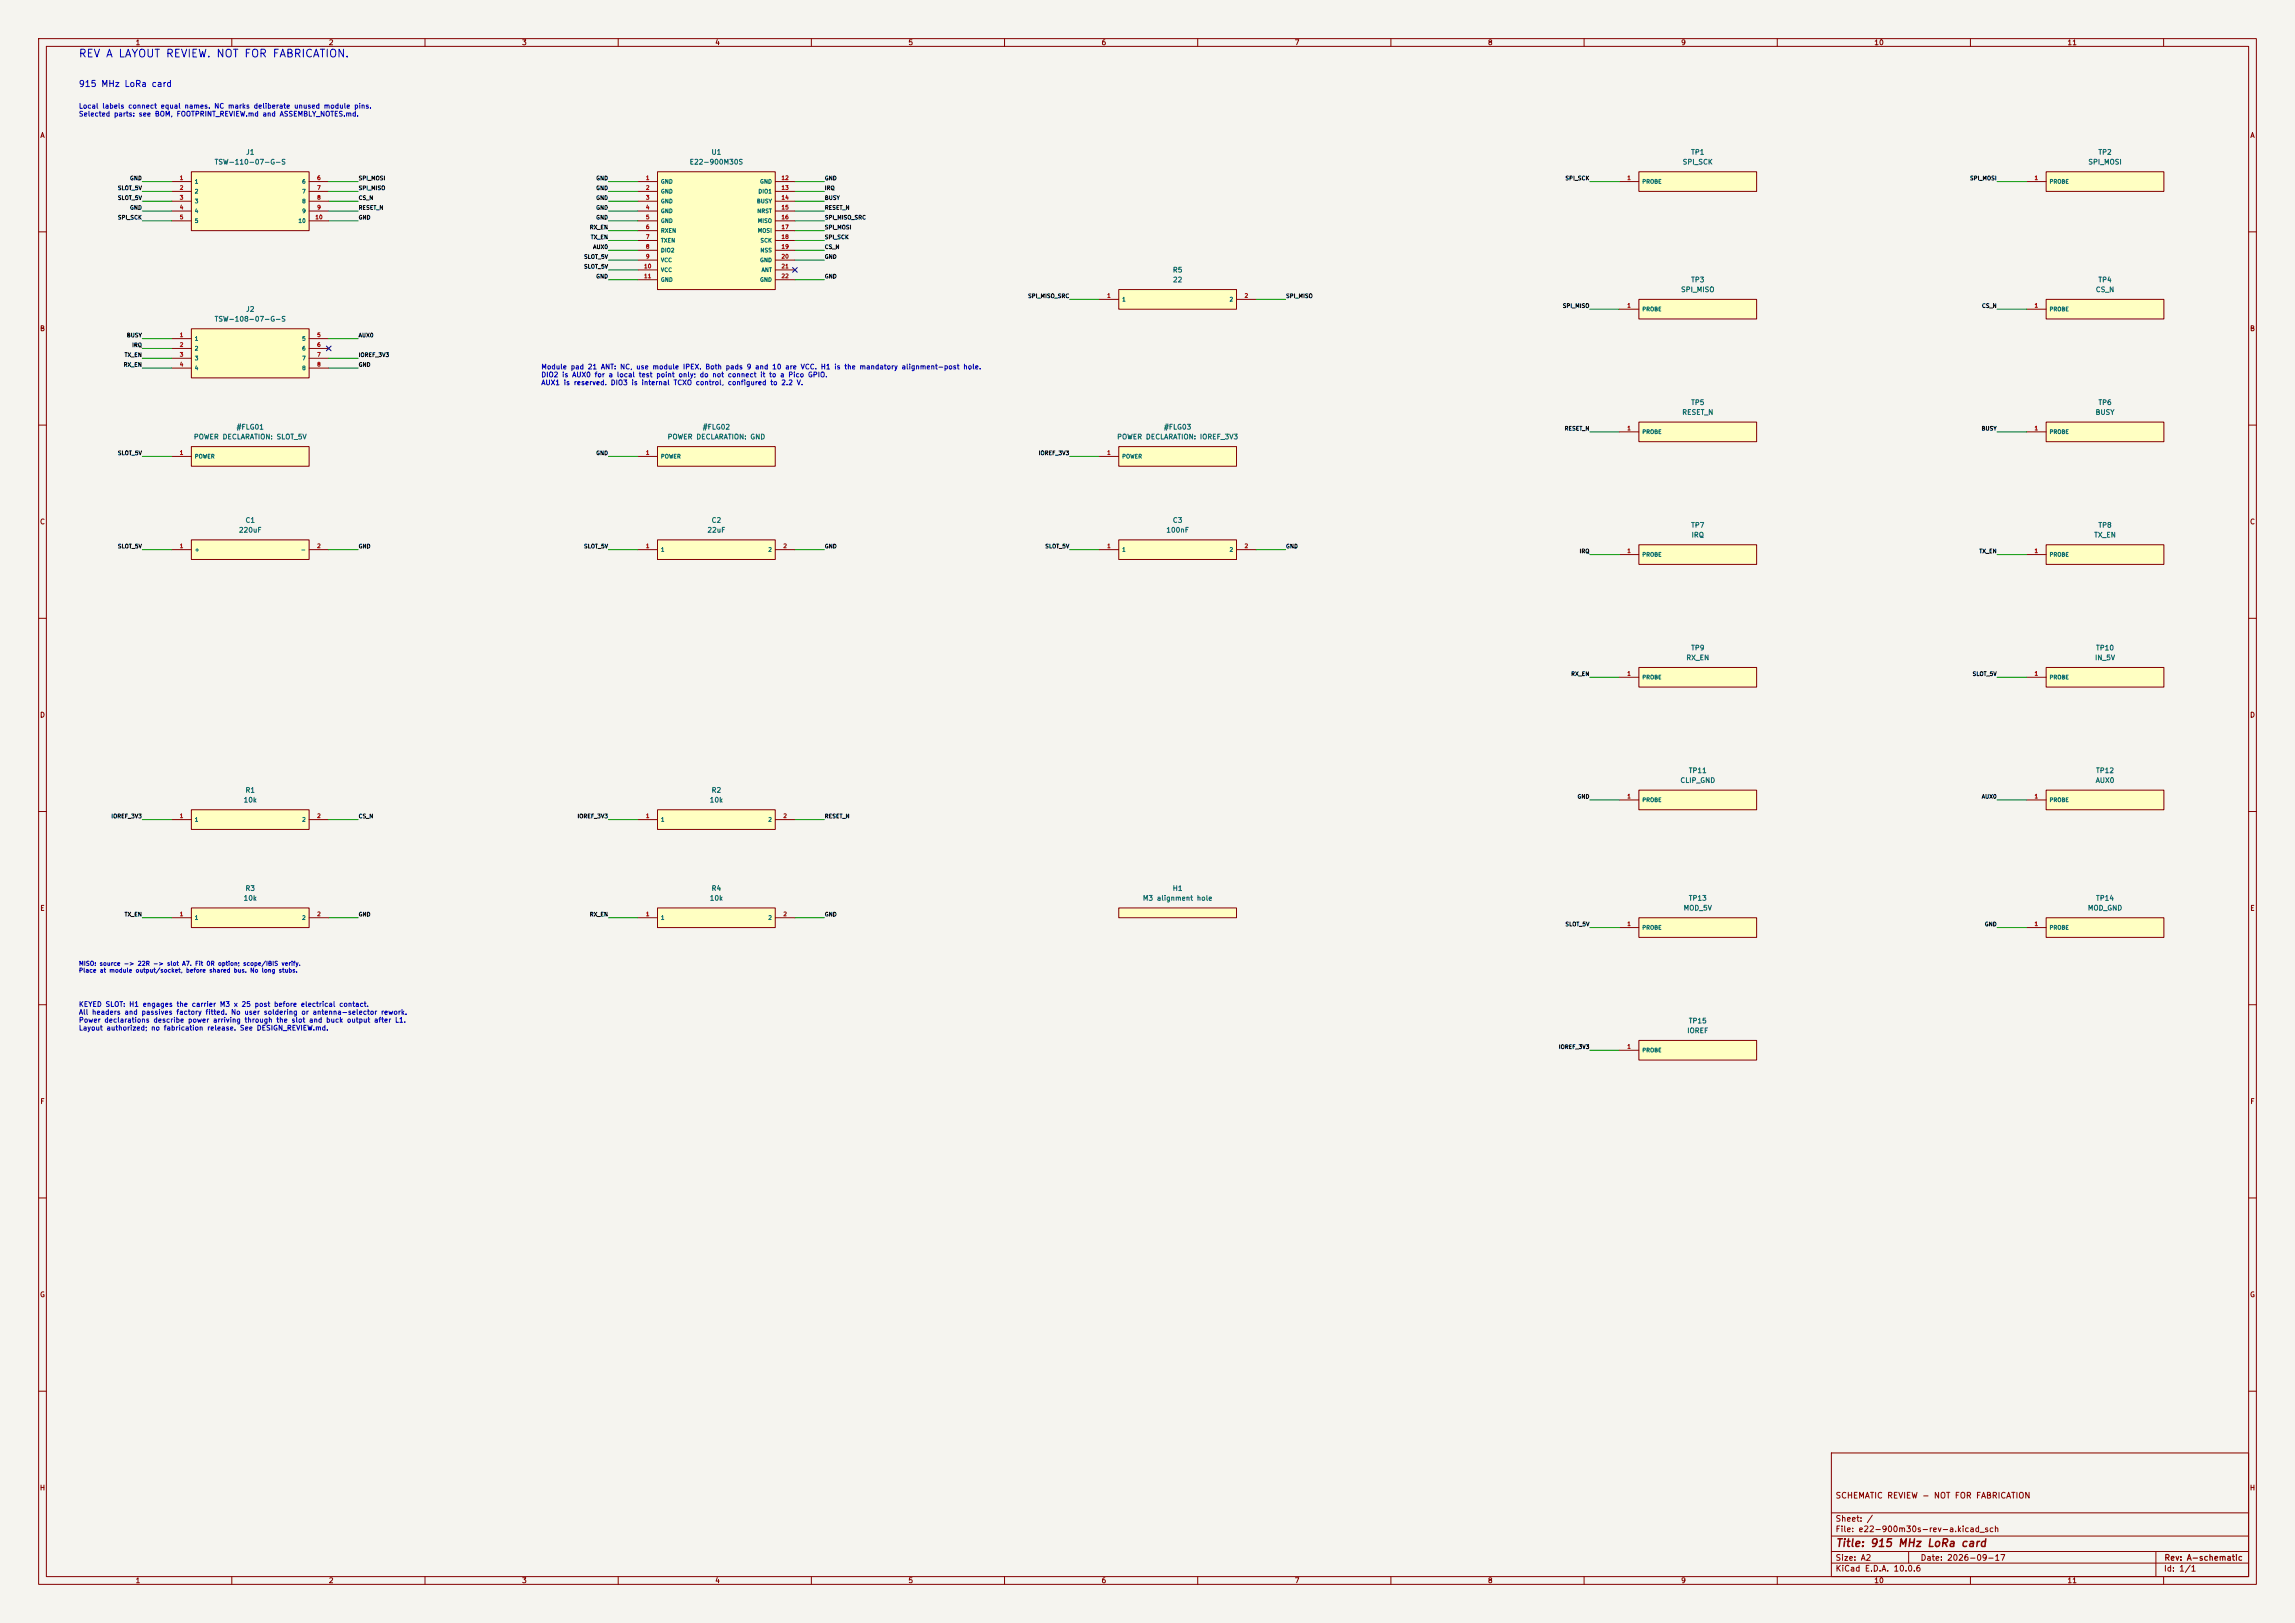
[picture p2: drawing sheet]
<svg xmlns="http://www.w3.org/2000/svg" width="594mm" height="420mm" viewBox="0 0 594 420" stroke-linecap="round" stroke-linejoin="round" font-family="sans-serif">
<defs><g id="words">
<text font-size="2" fill="#0000c2" x="20.2" y="15.3">REV A LAYOUT REVIEW. NOT FOR FABRICATION.</text>
<text font-size="2" fill="#840000" x="475" y="400.8">Title: 915 MHz LoRa card</text>
<text font-size="1.6" fill="#0000c2" x="20.3" y="22.9">915 MHz LoRa card</text>
<g font-size="1.5" fill="#840000">
<text x="475" y="388.1">SCHEMATIC REVIEW - NOT FOR FABRICATION</text>
<text x="475" y="394.1">Sheet: /</text>
<text x="475" y="396.8">File: e22-900m30s-rev-a.kicad_sch</text>
<text x="475" y="407">KiCad E.D.A. 10.0.6</text>
<text x="475" y="404.2">Size: A2</text>
<text x="497" y="404.2">Date: 2026-09-17</text>
<text x="560" y="407">Id: 1/1</text>
<text x="560.1" y="404.2">Rev: A-schematic</text>
</g>
<g font-size="1.3" fill="#840000">
<text x="35" y="12">1</text>
<text x="85" y="12">2</text>
<text x="135" y="12">3</text>
<text x="185" y="12">4</text>
<text x="235" y="12">5</text>
<text x="285" y="12">6</text>
<text x="335" y="12">7</text>
<text x="385" y="12">8</text>
<text x="435" y="12">9</text>
<text x="485" y="12">10</text>
<text x="535" y="12">11</text>
<text x="10.3" y="36">A</text>
<text x="582.3" y="36">A</text>
<text x="10.2" y="86">B</text>
<text x="582.2" y="86">B</text>
<text x="10.2" y="136">C</text>
<text x="582.2" y="136">C</text>
<text x="10.2" y="186">D</text>
<text x="582.2" y="186">D</text>
<text x="10.3" y="236">E</text>
<text x="582.3" y="236">E</text>
<text x="10.3" y="286">F</text>
<text x="582.3" y="286">F</text>
<text x="10.2" y="336">G</text>
<text x="582.2" y="336">G</text>
<text x="10.2" y="386">H</text>
<text x="582.2" y="386">H</text>
<text x="35" y="410">1</text>
<text x="85" y="410">2</text>
<text x="135" y="410">3</text>
<text x="185" y="410">4</text>
<text x="235" y="410">5</text>
<text x="285" y="410">6</text>
<text x="335" y="410">7</text>
<text x="385" y="410">8</text>
<text x="435" y="410">9</text>
<text x="485" y="410">10</text>
<text x="535" y="410">11</text>
</g>
<g font-size="1.3" fill="#0000c2">
<text x="20.3" y="28.4">Local labels connect equal names. NC marks deliberate unused module pins.</text>
<text x="20.3" y="30.5">Selected parts: see BOM, FOOTPRINT_REVIEW.md and ASSEMBLY_NOTES.md.</text>
<text x="140" y="95.9">Module pad 21 ANT: NC, use module IPEX. Both pads 9 and 10 are VCC. H1 is the mandatory alignment-post hole.</text>
<text x="140" y="97.9">DIO2 is AUX0 for a local test point only; do not connect it to a Pico GPIO.</text>
<text x="140" y="100">AUX1 is reserved. DIO3 is internal TCXO control, configured to 2.2 V.</text>
<text x="20.3" y="260.8">KEYED SLOT: H1 engages the carrier M3 x 25 post before electrical contact.</text>
<text x="20.3" y="262.9">All headers and passives factory fitted. No user soldering or antenna-selector rework.</text>
<text x="20.3" y="264.9">Power declarations describe power arriving through the slot and buck output after L1.</text>
<text x="20.3" y="267">Layout authorized; no fabrication release. See DESIGN_REVIEW.md.</text>
</g>
<g font-size="1.3" fill="#006464">
<text x="63.6" y="40.3">J1</text>
<text x="184" y="40.3">U1</text>
<text x="437.6" y="40.3">TP1</text>
<text x="543" y="40.3">TP2</text>
<text x="55.4" y="42.9">TSW-110-07-G-S</text>
<text x="178.4" y="42.9">E22-900M30S</text>
<text x="435.4" y="42.9">SPI_SCK</text>
<text x="540.4" y="42.9">SPI_MOSI</text>
<text x="303.4" y="70.8">R5</text>
<text x="303.5" y="73.4">22</text>
<text x="435" y="75.9">SPI_MISO</text>
<text x="437.6" y="73.4">TP3</text>
<text x="542.3" y="75.9">CS_N</text>
<text x="543" y="73.4">TP4</text>
<text x="55.4" y="83.5">TSW-108-07-G-S</text>
<text x="63.6" y="81">J2</text>
<text x="435.3" y="107.6">RESET_N</text>
<text x="437.6" y="105.1">TP5</text>
<text x="542.3" y="107.6">BUSY</text>
<text x="543" y="105.1">TP6</text>
<text x="50" y="114">POWER DECLARATION: SLOT_5V</text>
<text x="61.1" y="111.5">#FLG01</text>
<text x="172.7" y="114">POWER DECLARATION: GND</text>
<text x="181.8" y="111.5">#FLG02</text>
<text x="289" y="114">POWER DECLARATION: IOREF_3V3</text>
<text x="301.1" y="111.5">#FLG03</text>
<text x="63.4" y="135.6">C1</text>
<text x="184.1" y="135.6">C2</text>
<text x="303.4" y="135.6">C3</text>
<text x="437.6" y="136.9">TP7</text>
<text x="543" y="136.9">TP8</text>
<text x="61.7" y="138.1">220uF</text>
<text x="183" y="138.1">22uF</text>
<text x="301.7" y="138.1">100nF</text>
<text x="437.7" y="139.4">IRQ</text>
<text x="541.9" y="139.4">TX_EN</text>
<text x="436.3" y="171.1">RX_EN</text>
<text x="437.6" y="168.6">TP9</text>
<text x="542.1" y="171.1">IN_5V</text>
<text x="542.4" y="168.6">TP10</text>
<text x="434.8" y="202.9">CLIP_GND</text>
<text x="437" y="200.4">TP11</text>
<text x="542.3" y="202.9">AUX0</text>
<text x="542.4" y="200.4">TP12</text>
<text x="62.9" y="208">10k</text>
<text x="63.4" y="205.4">R1</text>
<text x="183.6" y="208">10k</text>
<text x="184.1" y="205.4">R2</text>
<text x="62.9" y="233.4">10k</text>
<text x="63.4" y="230.8">R3</text>
<text x="183.6" y="233.4">10k</text>
<text x="184.1" y="230.8">R4</text>
<text x="295.7" y="233.4">M3 alignment hole</text>
<text x="303.4" y="230.8">H1</text>
<text x="437" y="233.4">TP13</text>
<text x="542.4" y="233.4">TP14</text>
<text x="435.6" y="235.9">MOD_5V</text>
<text x="540.3" y="235.9">MOD_GND</text>
<text x="436.6" y="267.7">IOREF</text>
<text x="437" y="265.1">TP15</text>
</g>
<g font-size="1.1" fill="#0000c2">
<text x="20.3" y="250.2">MISO: source -&gt; 22R -&gt; slot A7. Fit 0R option; scope/IBIS verify.</text>
<text x="20.3" y="251.9">Place at module output/socket, before shared bus. No long stubs.</text>
</g>
<g font-size="1" fill="#0f0f0f">
<text x="33.5" y="46.9">GND</text>
<text x="92.7" y="46.9">SPI_MOSI</text>
<text x="154.2" y="46.9">GND</text>
<text x="213.4" y="46.9">GND</text>
<text x="405" y="46.9">SPI_SCK</text>
<text x="509.8" y="46.9">SPI_MOSI</text>
<text x="30.4" y="49.4">SLOT_5V</text>
<text x="30.4" y="52">SLOT_5V</text>
<text x="92.7" y="49.4">SPI_MISO</text>
<text x="92.7" y="52">CS_N</text>
<text x="154.2" y="49.4">GND</text>
<text x="154.2" y="52">GND</text>
<text x="213.4" y="52">BUSY</text>
<text x="213.4" y="49.4">IRQ</text>
<text x="30.4" y="57">SPI_SCK</text>
<text x="33.5" y="54.5">GND</text>
<text x="92.7" y="54.5">RESET_N</text>
<text x="92.7" y="57">GND</text>
<text x="152.5" y="59.6">RX_EN</text>
<text x="154.2" y="57">GND</text>
<text x="154.2" y="54.5">GND</text>
<text x="213.4" y="59.6">SPI_MOSI</text>
<text x="213.4" y="57">SPI_MISO_SRC</text>
<text x="213.4" y="54.5">RESET_N</text>
<text x="152.8" y="62.1">TX_EN</text>
<text x="153.4" y="64.7">AUX0</text>
<text x="213.4" y="64.7">CS_N</text>
<text x="213.4" y="62.1">SPI_SCK</text>
<text x="151" y="67.2">SLOT_5V</text>
<text x="151" y="69.7">SLOT_5V</text>
<text x="213.4" y="67.2">GND</text>
<text x="154.2" y="72.3">GND</text>
<text x="213.4" y="72.3">GND</text>
<text x="266" y="77.4">SPI_MISO_SRC</text>
<text x="332.7" y="77.4">SPI_MISO</text>
<text x="404.4" y="79.9">SPI_MISO</text>
<text x="512.9" y="79.9">CS_N</text>
<text x="32.7" y="87.5">BUSY</text>
<text x="92.7" y="87.5">AUX0</text>
<text x="31.9" y="95.1">RX_EN</text>
<text x="32.1" y="92.6">TX_EN</text>
<text x="34.1" y="90.1">IRQ</text>
<text x="92.7" y="92.6">IOREF_3V3</text>
<text x="92.7" y="95.1">GND</text>
<text x="404.8" y="111.7">RESET_N</text>
<text x="512.8" y="111.7">BUSY</text>
<text x="30.4" y="118">SLOT_5V</text>
<text x="154.2" y="118">GND</text>
<text x="268.7" y="118">IOREF_3V3</text>
<text x="30.4" y="142.1">SLOT_5V</text>
<text x="92.7" y="142.1">GND</text>
<text x="151" y="142.1">SLOT_5V</text>
<text x="213.4" y="142.1">GND</text>
<text x="270.4" y="142.1">SLOT_5V</text>
<text x="332.7" y="142.1">GND</text>
<text x="408.7" y="143.4">IRQ</text>
<text x="512.2" y="143.4">TX_EN</text>
<text x="406.5" y="175.2">RX_EN</text>
<text x="510.4" y="175.2">SLOT_5V</text>
<text x="408.2" y="206.9">GND</text>
<text x="512.8" y="206.9">AUX0</text>
<text x="28.7" y="212">IOREF_3V3</text>
<text x="92.7" y="212">CS_N</text>
<text x="149.3" y="212">IOREF_3V3</text>
<text x="213.4" y="212">RESET_N</text>
<text x="32.1" y="237.4">TX_EN</text>
<text x="92.7" y="237.4">GND</text>
<text x="152.5" y="237.4">RX_EN</text>
<text x="213.4" y="237.4">GND</text>
<text x="405" y="239.9">SLOT_5V</text>
<text x="513.6" y="239.9">GND</text>
<text x="403.3" y="271.7">IOREF_3V3</text>
</g>
<g font-size="1" fill="#a90000">
<text x="46.4" y="46.8">1</text>
<text x="82" y="46.8">6</text>
<text x="167.1" y="46.8">1</text>
<text x="202.1" y="46.8">12</text>
<text x="421.1" y="46.8">1</text>
<text x="526.5" y="46.8">1</text>
<text x="46.4" y="49.3">2</text>
<text x="46.4" y="51.9">3</text>
<text x="82" y="49.3">7</text>
<text x="82" y="51.9">8</text>
<text x="167.1" y="49.3">2</text>
<text x="167.1" y="51.9">3</text>
<text x="202.1" y="49.3">13</text>
<text x="202.1" y="51.9">14</text>
<text x="46.4" y="54.4">4</text>
<text x="46.4" y="57">5</text>
<text x="81.5" y="57">10</text>
<text x="82" y="54.4">9</text>
<text x="167.1" y="54.4">4</text>
<text x="167.1" y="57">5</text>
<text x="167.1" y="59.5">6</text>
<text x="202.1" y="54.4">15</text>
<text x="202.1" y="57">16</text>
<text x="202.1" y="59.5">17</text>
<text x="167.1" y="62">7</text>
<text x="167.1" y="64.6">8</text>
<text x="202.1" y="62">18</text>
<text x="202.1" y="64.6">19</text>
<text x="166.6" y="69.7">10</text>
<text x="167.1" y="67.1">9</text>
<text x="202.1" y="67.1">20</text>
<text x="202.1" y="69.7">21</text>
<text x="166.6" y="72.2">11</text>
<text x="202.1" y="72.2">22</text>
<text x="286.4" y="77.3">1</text>
<text x="322" y="77.3">2</text>
<text x="421.1" y="79.8">1</text>
<text x="526.5" y="79.8">1</text>
<text x="46.4" y="87.4">1</text>
<text x="46.4" y="90">2</text>
<text x="82" y="87.4">5</text>
<text x="82" y="90">6</text>
<text x="46.4" y="92.5">3</text>
<text x="46.4" y="95.1">4</text>
<text x="82" y="92.5">7</text>
<text x="82" y="95.1">8</text>
<text x="421.1" y="111.6">1</text>
<text x="526.5" y="111.6">1</text>
<text x="46.4" y="117.9">1</text>
<text x="167.1" y="117.9">1</text>
<text x="286.4" y="117.9">1</text>
<text x="46.4" y="142.1">1</text>
<text x="82" y="142.1">2</text>
<text x="167.1" y="142.1">1</text>
<text x="202.6" y="142.1">2</text>
<text x="286.4" y="142.1">1</text>
<text x="322" y="142.1">2</text>
<text x="421.1" y="143.3">1</text>
<text x="526.5" y="143.3">1</text>
<text x="421.1" y="175.1">1</text>
<text x="526.5" y="175.1">1</text>
<text x="421.1" y="206.8">1</text>
<text x="526.5" y="206.8">1</text>
<text x="46.4" y="211.9">1</text>
<text x="82" y="211.9">2</text>
<text x="167.1" y="211.9">1</text>
<text x="202.6" y="211.9">2</text>
<text x="46.4" y="237.3">1</text>
<text x="82" y="237.3">2</text>
<text x="167.1" y="237.3">1</text>
<text x="202.6" y="237.3">2</text>
<text x="421.1" y="239.8">1</text>
<text x="526.5" y="239.8">1</text>
<text x="421.1" y="271.6">1</text>
</g>
<g font-size="1" fill="#006464">
<text x="50.3" y="47.8">1</text>
<text x="78.1" y="47.8">6</text>
<text x="170.9" y="47.8">GND</text>
<text x="196.6" y="47.8">GND</text>
<text x="424.9" y="47.8">PROBE</text>
<text x="530.4" y="47.8">PROBE</text>
<text x="50.3" y="50.3">2</text>
<text x="50.3" y="52.8">3</text>
<text x="78.1" y="50.3">7</text>
<text x="78.1" y="52.8">8</text>
<text x="170.9" y="50.3">GND</text>
<text x="170.9" y="52.8">GND</text>
<text x="195.8" y="52.8">BUSY</text>
<text x="196.2" y="50.3">DIO1</text>
<text x="50.3" y="55.4">4</text>
<text x="50.3" y="57.9">5</text>
<text x="77.1" y="57.9">10</text>
<text x="78.1" y="55.4">9</text>
<text x="170.9" y="55.4">GND</text>
<text x="170.9" y="57.9">GND</text>
<text x="195.9" y="55.4">NRST</text>
<text x="196" y="57.9">MISO</text>
<text x="170.9" y="60.5">RXEN</text>
<text x="170.9" y="63">TXEN</text>
<text x="170.9" y="65.5">DIO2</text>
<text x="196" y="60.5">MOSI</text>
<text x="196.7" y="63">SCK</text>
<text x="196.7" y="65.5">NSS</text>
<text x="170.9" y="68.1">VCC</text>
<text x="170.9" y="70.6">VCC</text>
<text x="196.6" y="68.1">GND</text>
<text x="197" y="70.6">ANT</text>
<text x="170.9" y="73.2">GND</text>
<text x="196.6" y="73.2">GND</text>
<text x="290.3" y="78.2">1</text>
<text x="318.1" y="78.2">2</text>
<text x="424.9" y="80.8">PROBE</text>
<text x="530.4" y="80.8">PROBE</text>
<text x="50.3" y="88.4">1</text>
<text x="78.1" y="88.4">5</text>
<text x="50.3" y="90.9">2</text>
<text x="50.3" y="93.5">3</text>
<text x="78.1" y="90.9">6</text>
<text x="78.1" y="93.5">7</text>
<text x="50.3" y="96">4</text>
<text x="78.1" y="96">8</text>
<text x="424.9" y="112.5">PROBE</text>
<text x="530.4" y="112.5">PROBE</text>
<text x="50.3" y="118.9">POWER</text>
<text x="170.9" y="118.9">POWER</text>
<text x="290.3" y="118.9">POWER</text>
<text x="50.3" y="143">+</text>
<text x="77.8" y="143">-</text>
<text x="170.9" y="143">1</text>
<text x="198.7" y="143">2</text>
<text x="290.3" y="143">1</text>
<text x="318.1" y="143">2</text>
<text x="424.9" y="144.3">PROBE</text>
<text x="530.4" y="144.3">PROBE</text>
<text x="424.9" y="176">PROBE</text>
<text x="530.4" y="176">PROBE</text>
<text x="424.9" y="207.8">PROBE</text>
<text x="530.4" y="207.8">PROBE</text>
<text x="50.3" y="212.9">1</text>
<text x="78.1" y="212.9">2</text>
<text x="170.9" y="212.9">1</text>
<text x="198.7" y="212.9">2</text>
<text x="50.3" y="238.3">1</text>
<text x="78.1" y="238.3">2</text>
<text x="170.9" y="238.3">1</text>
<text x="198.7" y="238.3">2</text>
<text x="424.9" y="240.8">PROBE</text>
<text x="530.4" y="240.8">PROBE</text>
<text x="424.9" y="272.5">PROBE</text>
</g>
</g></defs>
<path d="M0 0h594v420h-594z" fill="#f5f4ef" stroke="#f5f4ef" stroke-width=".26"/>
<g fill="none" stroke="#840000" stroke-width=".26">
<path d="M10 10h574v400h-574zM12 12h570v396h-570zM60 10v2M110 10v2M160 10v2M210 10v2M260 10v2M310 10v2M360 10v2M410 10v2M460 10v2M510 10v2"/>
<path d="M560 10v2M10 60h2M582 60h2M10 110h2M582 110h2M10 160h2M582 160h2M10 210h2M582 210h2M10 260h2M582 260h2M10 310h2"/>
<path d="M582 310h2M10 360h2M474 376h108v32h-108zM582 360h2M474 397.5h108M474 391.5h108M60 408v2M110 408v2M160 408v2M210 408v2M260 408v2M310 408v2"/>
<path d="M360 408v2M410 408v2M460 408v2M474 404.5h108M474 401.5h108M494 401.5v3M510 408v2M558 401.5v6.5M560 408v2"/>
</g>
<path d="M49.5 209.6h30.5v5h-30.5z" fill="#ffffc2"/>
<path d="M44.4 212.1h5.1M49.5 209.6h30.5v5h-30.5zM80 212.1h5.1" fill="none" stroke="#840000" stroke-width=".26"/>
<path d="M529.6 109.2h30.5v5.1h-30.5z" fill="#ffffc2"/>
<path d="M524.5 111.8h5.1M529.6 109.2h30.5v5.1h-30.5z" fill="none" stroke="#840000" stroke-width=".26"/>
<path d="M424.2 109.2h30.5v5.1h-30.5z" fill="#ffffc2"/>
<path d="M419.1 111.8h5.1M424.2 109.2h30.5v5.1h-30.5z" fill="none" stroke="#840000" stroke-width=".26"/>
<path d="M424.2 141h30.5v5.1h-30.5z" fill="#ffffc2"/>
<path d="M419.1 143.5h5.1M424.2 141h30.5v5.1h-30.5z" fill="none" stroke="#840000" stroke-width=".26"/>
<path d="M424.2 269.2h30.5v5.1h-30.5z" fill="#ffffc2"/>
<path d="M419.1 271.8h5.1M424.2 269.2h30.5v5.1h-30.5z" fill="none" stroke="#840000" stroke-width=".26"/>
<path d="M424.2 237.5h30.5v5.1h-30.5z" fill="#ffffc2"/>
<path d="M424.2 237.5h30.5v5.1h-30.5zM419.1 240h5.1" fill="none" stroke="#840000" stroke-width=".26"/>
<path d="M424.2 204.5h30.5v5.1h-30.5z" fill="#ffffc2"/>
<path d="M419.1 207h5.1M424.2 204.5h30.5v5.1h-30.5z" fill="none" stroke="#840000" stroke-width=".26"/>
<path d="M424.2 172.7h30.5v5.1h-30.5z" fill="#ffffc2"/>
<path d="M419.1 175.3h5.1M424.2 172.7h30.5v5.1h-30.5z" fill="none" stroke="#840000" stroke-width=".26"/>
<path d="M424.2 77.5h30.5v5.1h-30.5z" fill="#ffffc2"/>
<path d="M424.2 77.5h30.5v5.1h-30.5zM419.1 80h5.1" fill="none" stroke="#840000" stroke-width=".26"/>
<path d="M424.2 44.5h30.5v5h-30.5z" fill="#ffffc2"/>
<path d="M419.1 47h5.1M424.2 44.5h30.5v5h-30.5z" fill="none" stroke="#840000" stroke-width=".26"/>
<path d="M529.6 77.5h30.5v5.1h-30.5z" fill="#ffffc2"/>
<path d="M529.6 77.5h30.5v5.1h-30.5zM524.5 80h5.1" fill="none" stroke="#840000" stroke-width=".26"/>
<path d="M529.6 44.5h30.5v5h-30.5z" fill="#ffffc2"/>
<path d="M524.5 47h5.1M529.6 44.5h30.5v5h-30.5z" fill="none" stroke="#840000" stroke-width=".26"/>
<path d="M529.6 237.5h30.5v5.1h-30.5z" fill="#ffffc2"/>
<path d="M529.6 237.5h30.5v5.1h-30.5zM524.5 240h5.1" fill="none" stroke="#840000" stroke-width=".26"/>
<path d="M529.6 204.5h30.5v5.1h-30.5z" fill="#ffffc2"/>
<path d="M524.5 207h5.1M529.6 204.5h30.5v5.1h-30.5z" fill="none" stroke="#840000" stroke-width=".26"/>
<path d="M529.6 172.7h30.5v5.1h-30.5z" fill="#ffffc2"/>
<path d="M524.5 175.3h5.1M529.6 172.7h30.5v5.1h-30.5z" fill="none" stroke="#840000" stroke-width=".26"/>
<path d="M289.6 115.6h30.4v5.1h-30.4z" fill="#ffffc2"/>
<path d="M284.5 118.1h5.1M289.6 115.6h30.4v5.1h-30.4z" fill="none" stroke="#840000" stroke-width=".26"/>
<path d="M289.6 74.9h30.4v5.1h-30.4z" fill="#ffffc2"/>
<path d="M284.5 77.5h5.1M289.6 74.9h30.4v5.1h-30.4zM320 77.5h5.1" fill="none" stroke="#840000" stroke-width=".26"/>
<path d="M289.6 139.7h30.4v5.1h-30.4z" fill="#ffffc2"/>
<path d="M289.6 139.7h30.4v5.1h-30.4zM284.5 142.2h5.1M320 142.2h5.1" fill="none" stroke="#840000" stroke-width=".26"/>
<path d="M289.6 235h30.4v2.5h-30.4z" fill="#ffffc2"/>
<path d="M289.6 235h30.4v2.5h-30.4z" fill="none" stroke="#840000" stroke-width=".26"/>
<path d="M170.2 235h30.5v5h-30.5z" fill="#ffffc2"/>
<path d="M165.1 237.5h5.1M170.2 235h30.5v5h-30.5zM200.7 237.5h5" fill="none" stroke="#840000" stroke-width=".26"/>
<path d="M170.2 209.6h30.5v5h-30.5z" fill="#ffffc2"/>
<path d="M165.1 212.1h5.1M170.2 209.6h30.5v5h-30.5zM200.7 212.1h5" fill="none" stroke="#840000" stroke-width=".26"/>
<path d="M170.2 139.7h30.5v5.1h-30.5z" fill="#ffffc2"/>
<path d="M170.2 139.7h30.5v5.1h-30.5zM165.1 142.2h5.1M200.7 142.2h5" fill="none" stroke="#840000" stroke-width=".26"/>
<path d="M49.5 115.6h30.5v5.1h-30.5z" fill="#ffffc2"/>
<path d="M44.4 118.1h5.1M49.5 115.6h30.5v5.1h-30.5z" fill="none" stroke="#840000" stroke-width=".26"/>
<path d="M49.5 85.1h30.5v12.7h-30.5z" fill="#ffffc2"/>
<path d="M44.4 87.6h5.1M44.4 90.2h5.1M44.4 92.7h5.1M44.4 95.3h5.1M49.5 85.1h30.5v12.7h-30.5zM80 87.6h5.1M80 90.2h5.1M80 92.7h5.1M80 95.3h5.1" fill="none" stroke="#840000" stroke-width=".26"/>
<path d="M49.5 139.7h30.5v5.1h-30.5z" fill="#ffffc2"/>
<path d="M49.5 139.7h30.5v5.1h-30.5zM44.4 142.2h5.1M80 142.2h5.1" fill="none" stroke="#840000" stroke-width=".26"/>
<path d="M170.2 115.6h30.5v5.1h-30.5z" fill="#ffffc2"/>
<path d="M165.1 118.1h5.1M170.2 115.6h30.5v5.1h-30.5z" fill="none" stroke="#840000" stroke-width=".26"/>
<path d="M529.6 141h30.5v5.1h-30.5z" fill="#ffffc2"/>
<path d="M524.5 143.5h5.1M529.6 141h30.5v5.1h-30.5z" fill="none" stroke="#840000" stroke-width=".26"/>
<path d="M170.2 44.5h30.5v30.4h-30.5z" fill="#ffffc2"/>
<g fill="none" stroke="#840000" stroke-width=".26">
<path d="M165.1 47h5.1M165.1 49.5h5.1M165.1 52.1h5.1M165.1 54.6h5.1M165.1 57.2h5.1M165.1 59.7h5.1M170.2 44.5h30.5v30.4h-30.5zM200.7 47h5M200.7 49.5h5M200.7 52.1h5M200.7 54.6h5M200.7 57.2h5"/>
<path d="M200.7 59.7h5M165.1 62.2h5.1M165.1 64.8h5.1M165.1 67.3h5.1M165.1 69.9h5.1M165.1 72.4h5.1M200.7 62.2h5M200.7 64.8h5M200.7 67.3h5M200.7 69.9h5M200.7 72.4h5"/>
</g>
<path d="M49.5 44.5h30.5v15.2h-30.5z" fill="#ffffc2"/>
<path d="M44.4 47h5.1M44.4 49.5h5.1M44.4 52.1h5.1M44.4 54.6h5.1M44.4 57.2h5.1M49.5 44.5h30.5v15.2h-30.5zM80 47h5.1M80 49.5h5.1M80 52.1h5.1M80 54.6h5.1M80 57.2h5.1" fill="none" stroke="#840000" stroke-width=".26"/>
<path d="M49.5 235h30.5v5h-30.5z" fill="#ffffc2"/>
<path d="M44.4 237.5h5.1M49.5 235h30.5v5h-30.5zM80 237.5h5.1" fill="none" stroke="#840000" stroke-width=".26"/>
<g fill="none" stroke="#009600" stroke-width=".26">
<path d="M36.8 49.5h7.6M36.8 54.6h7.6M36.8 52.1h7.6M36.8 57.2h7.6M36.8 47h7.6M85.1 49.5h7.6M85.1 54.6h7.6M85.1 52.1h7.6M85.1 57.2h7.6M85.1 47h7.6M157.5 49.5h7.6M157.5 54.6h7.6"/>
<path d="M157.5 52.1h7.6M157.5 57.2h7.6M157.5 59.7h7.6M157.5 47h7.6M205.7 49.5h7.7M205.7 54.6h7.7M205.7 52.1h7.7M205.7 57.2h7.7M205.7 59.7h7.7M205.7 47h7.7M411.5 47h7.6M516.9 47h7.6"/>
<path d="M157.5 62.2h7.6M157.5 64.8h7.6M157.5 72.4h7.6M157.5 67.3h7.6M157.5 69.9h7.6M205.7 62.2h7.7M205.7 64.8h7.7M205.7 72.4h7.7M205.7 67.3h7.7M276.9 77.5h7.6M325.1 77.5h7.6M36.8 95.3h7.6"/>
<path d="M36.8 92.7h7.6M36.8 90.2h7.6M36.8 87.6h7.6M85.1 95.3h7.6M85.1 92.7h7.6M85.1 87.6h7.6M411.5 80h7.6M516.9 80h7.6M36.8 118.1h7.6M157.5 118.1h7.6M276.9 118.1h7.6M411.5 111.8h7.6"/>
<path d="M516.9 111.8h7.6M36.8 142.2h7.6M85.1 142.2h7.6M157.5 142.2h7.6M205.7 142.2h7.7M276.9 142.2h7.6M325.1 142.2h7.6M411.5 143.5h7.6M516.9 143.5h7.6M411.5 175.3h7.6M516.9 175.3h7.6M36.8 212.1h7.6"/>
<path d="M85.1 212.1h7.6M157.5 212.1h7.6M205.7 212.1h7.7M411.5 207h7.6M516.9 207h7.6M36.8 237.5h7.6M85.1 237.5h7.6M157.5 237.5h7.6M205.7 237.5h7.7M411.5 240h7.6M516.9 240h7.6M411.5 271.8h7.6"/>
</g>
<path d="M205.1 69.2l1.2 1.3M206.3 69.2l-1.2 1.3M84.5 89.6l1.2 1.2M85.7 89.6l-1.2 1.2" fill="none" stroke="#000084" stroke-width=".26"/>
<use href="#words"/>
</svg>
